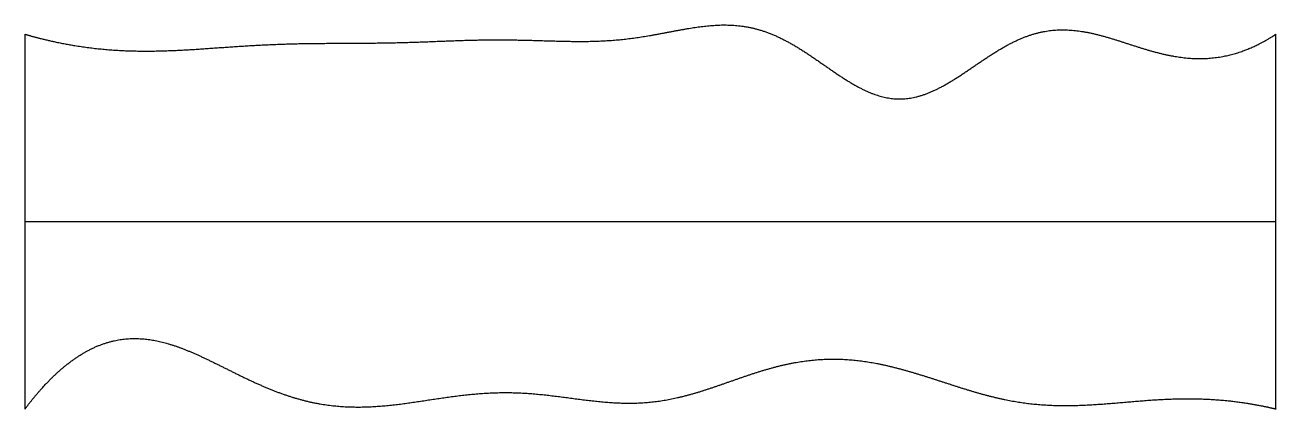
# Model space of a CAD drawing. Header units: millimetres. Extents: x 0 to 10, y 0 to 3.1.
import ezdxf

# ---------------------------------------------------------------- set-up
doc = ezdxf.new("R2010")
doc.units = ezdxf.units.MM
doc.layers.get('0').update_dxf_attribs({"linetype": 'CONTINUOUS'})

msp = doc.modelspace()

# ---------------------------------------------------------------- linework, layer by layer
for points in [[(0, 3), (0.04, 2.988), (0.121, 2.966), (0.241, 2.936), (0.402, 2.905), (0.604, 2.879), (0.805, 2.865), (1.007, 2.863), (1.209, 2.869), (1.411, 2.882), (1.613, 2.897), (1.815, 2.91), (2.017, 2.92), (2.219, 2.926), (2.421, 2.927), (2.623, 2.928), (2.825, 2.929), (3.028, 2.933), (3.23, 2.94), (3.432, 2.949), (3.635, 2.955), (3.836, 2.956), (4.038, 2.952), (4.239, 2.945), (4.441, 2.94), (4.643, 2.944), (4.845, 2.963), (5.049, 2.997), (5.252, 3.039), (5.456, 3.073), (5.659, 3.082), (5.86, 3.05), (6.058, 2.97), (6.255, 2.849), (6.448, 2.708), (6.64, 2.579), (6.83, 2.49), (7.02, 2.465), (7.21, 2.511), (7.401, 2.614), (7.594, 2.749), (7.788, 2.883), (7.985, 2.987), (8.184, 3.041), (8.384, 3.041), (8.587, 2.999), (8.79, 2.933), (8.993, 2.864), (9.196, 2.814), (9.398, 2.795), (9.6, 2.816), (9.76, 2.867), (9.88, 2.926), (9.96, 2.974), (10, 3)], [(0, 0), (0, 0.12), (0, 0.36), (0, 0.72), (0, 1.2), (0, 1.8), (0, 2.28), (0, 2.64), (0, 2.88), (0, 3)], [(10, 0), (10, 0.12), (10, 0.36), (10, 0.72), (10, 1.2), (10, 1.8), (10, 2.28), (10, 2.64), (10, 2.88), (10, 3)], [(0, 1.5), (0.4, 1.5), (1.2, 1.5), (2.4, 1.5), (4, 1.5), (6, 1.5), (7.6, 1.5), (8.8, 1.5), (9.6, 1.5), (10, 1.5)], [(0, 0), (0.038, 0.051), (0.114, 0.147), (0.229, 0.273), (0.382, 0.406), (0.573, 0.515), (0.765, 0.569), (0.957, 0.571), (1.151, 0.529), (1.345, 0.453), (1.54, 0.358), (1.737, 0.257), (1.936, 0.164), (2.136, 0.089), (2.338, 0.038), (2.54, 0.014), (2.743, 0.013), (2.946, 0.03), (3.148, 0.06), (3.35, 0.092), (3.552, 0.119), (3.754, 0.134), (3.957, 0.133), (4.16, 0.115), (4.363, 0.087), (4.566, 0.06), (4.768, 0.043), (4.969, 0.046), (5.169, 0.075), (5.368, 0.127), (5.566, 0.195), (5.765, 0.267), (5.965, 0.332), (6.167, 0.38), (6.37, 0.403), (6.573, 0.402), (6.776, 0.376), (6.978, 0.329), (7.179, 0.269), (7.379, 0.203), (7.578, 0.138), (7.776, 0.084), (7.976, 0.046), (8.176, 0.027), (8.378, 0.025), (8.581, 0.036), (8.785, 0.054), (8.988, 0.072), (9.192, 0.084), (9.395, 0.084), (9.598, 0.072), (9.759, 0.05), (9.88, 0.028), (9.96, 0.01), (10, 0)]]:
    msp.add_open_spline(points, degree=5)

doc.saveas('drawing.dxf')
